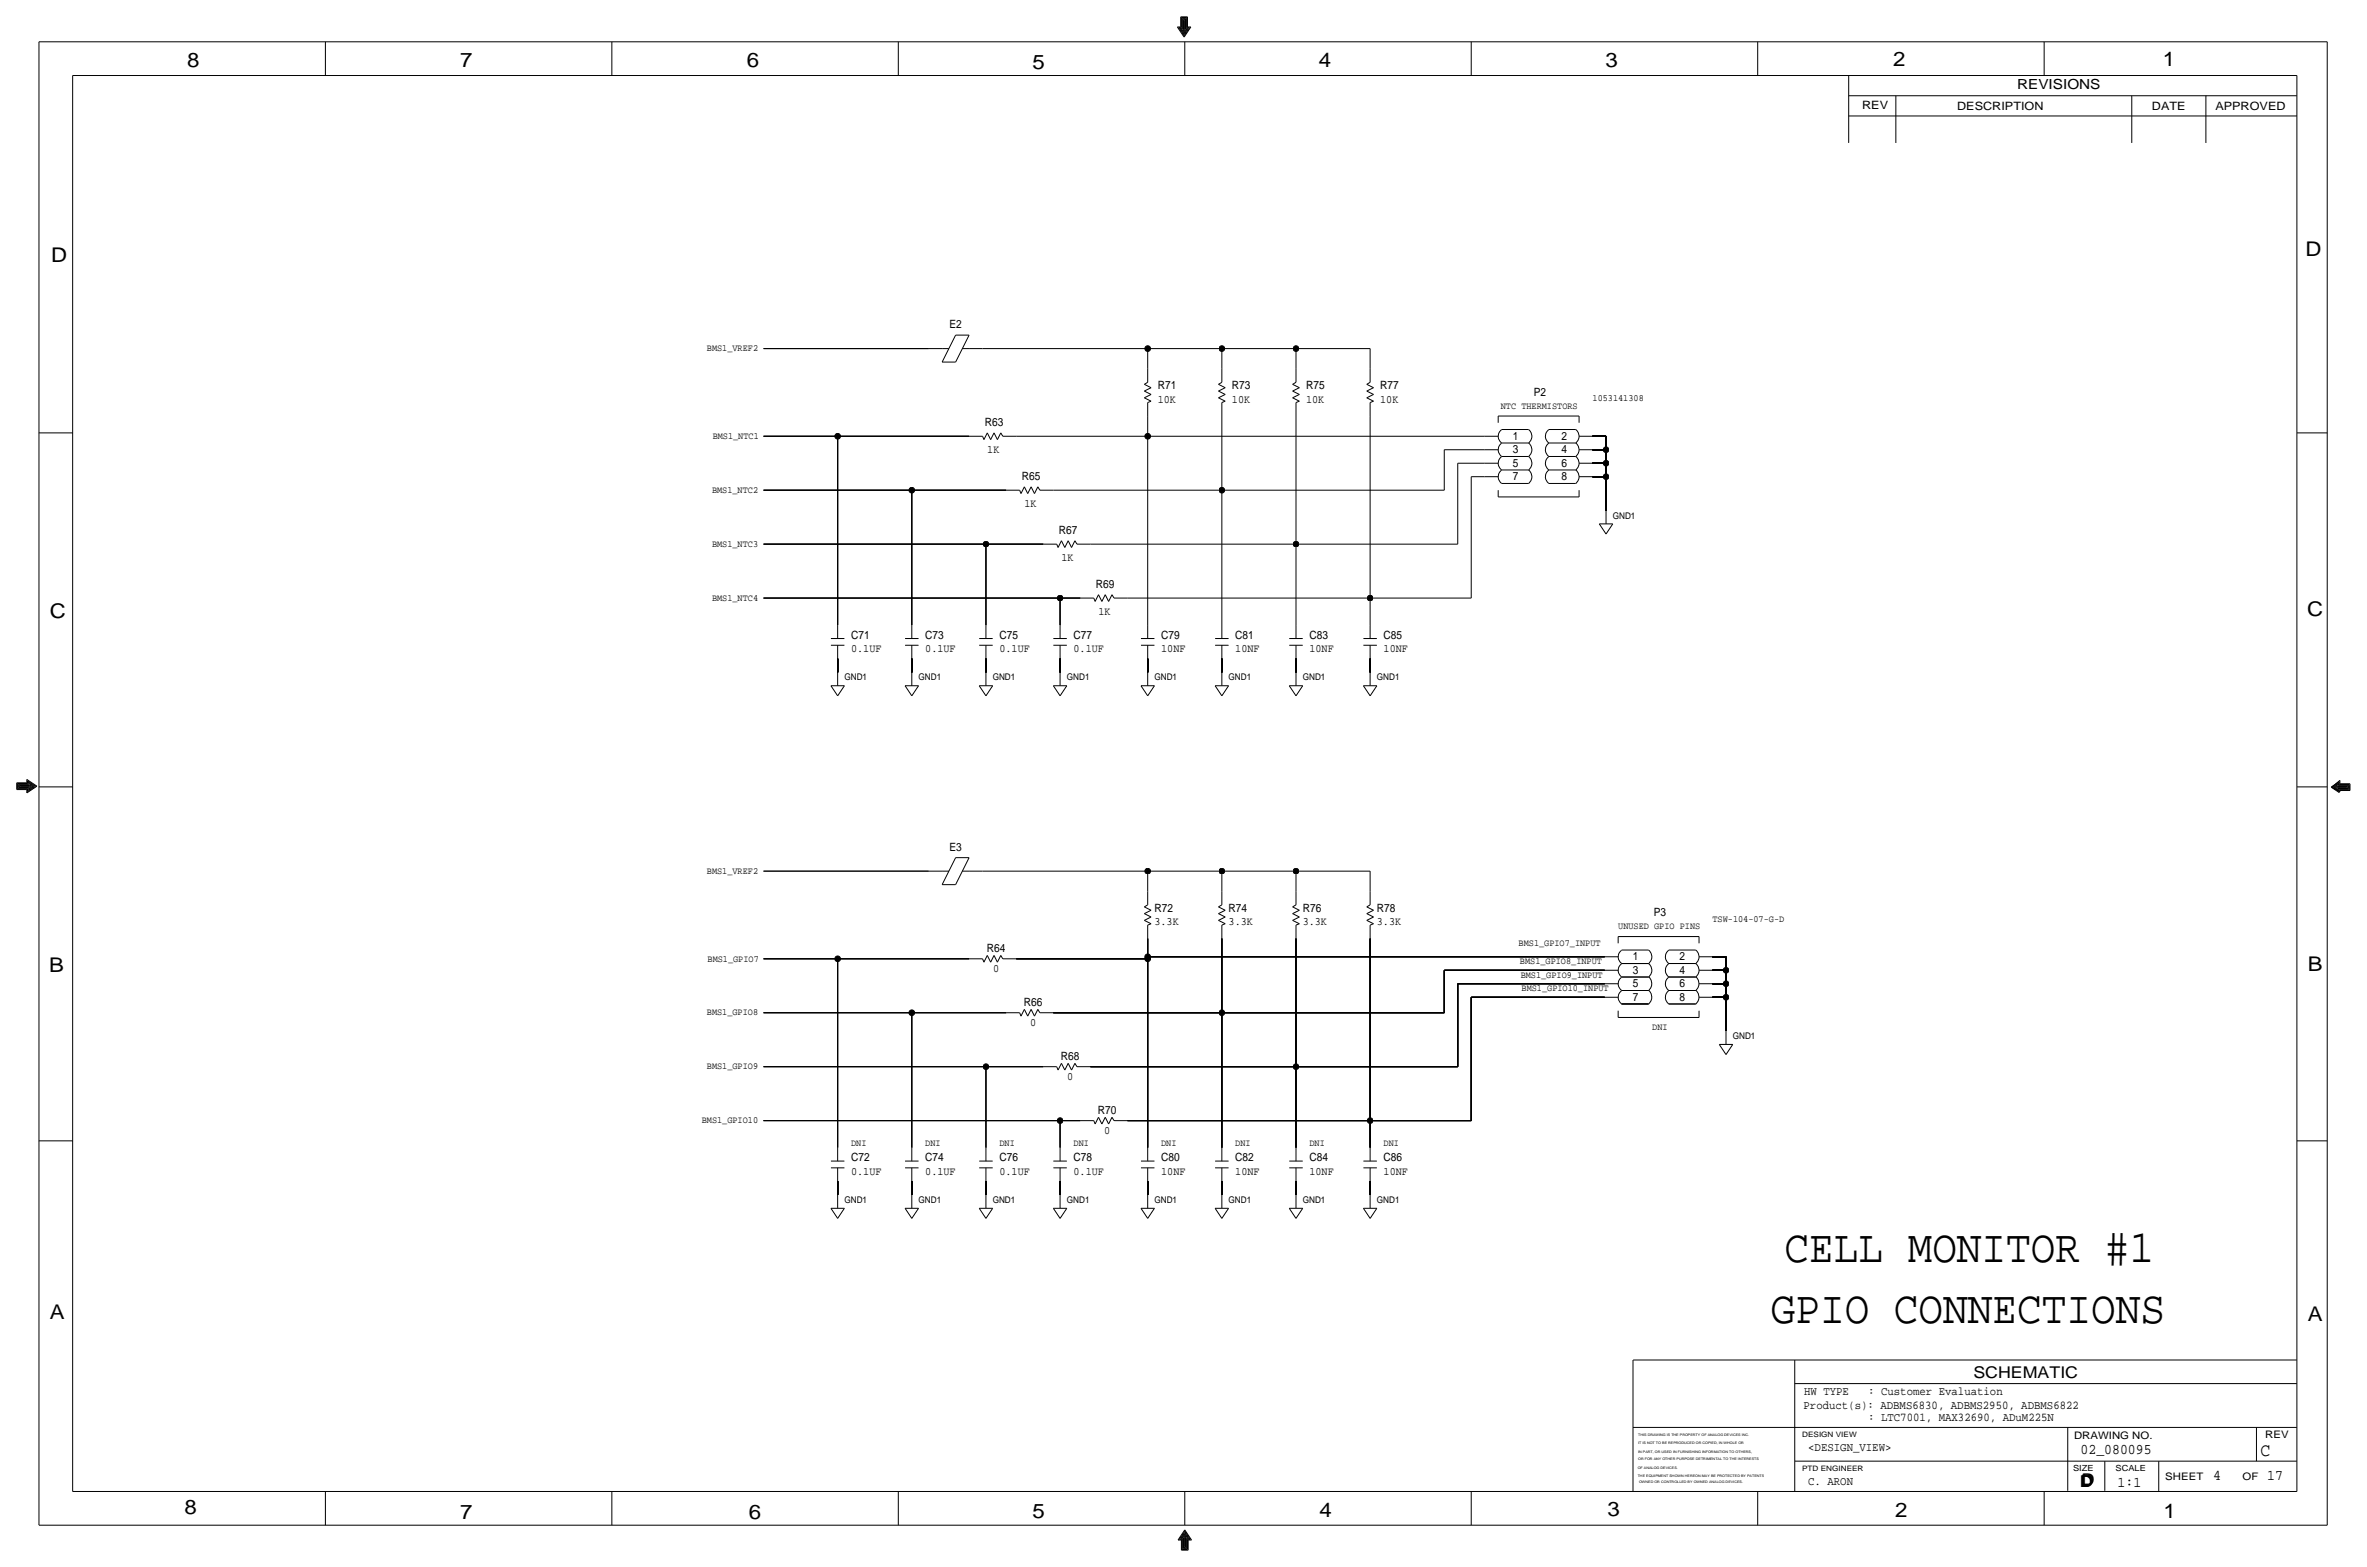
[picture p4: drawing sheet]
<svg xmlns="http://www.w3.org/2000/svg" width="892mm" height="590mm" viewBox="0 0 892 590" stroke-linecap="round" stroke-linejoin="round" font-family="sans-serif">
<defs><g id="words">
<g font-size="17.4">
<text x="672.4" y="475.5">CELL MONITOR #1</text>
<text x="667.3" y="498.3">GPIO CONNECTIONS</text>
</g>
<g font-size="7.6">
<text x="70.6" y="25.4">8</text>
<text x="173.4" y="25.4">7</text>
<text x="281.4" y="25.1">6</text>
<text x="389.1" y="26.2">5</text>
<text x="497" y="25.4">4</text>
<text x="605" y="25.1">3</text>
<text x="713.4" y="24.9">2</text>
<text x="815" y="24.9">1</text>
<text x="19.3" y="98.8">D</text>
<text x="868.9" y="96.5">D</text>
<text x="18.7" y="232.7">C</text>
<text x="869.4" y="232.2">C</text>
<text x="869.6" y="365.8">B</text>
<text x="18.5" y="366">B</text>
<text x="18.7" y="496.8">A</text>
<text x="869.6" y="497.6">A</text>
<text x="69.5" y="570.5">8</text>
<text x="173.4" y="572.3">7</text>
<text x="282.1" y="572.3">6</text>
<text x="389.1" y="571.8">5</text>
<text x="497.3" y="571.5">4</text>
<text x="605.7" y="571.2">3</text>
<text x="714.2" y="571.5">2</text>
<text x="815.3" y="572">1</text>
</g>
<text font-size="7" x="851.9" y="548.4">C</text>
<g font-size="6.1">
<text x="743.7" y="518.9">SCHEMATIC</text>
<text x="783.8" y="560.3">D</text>
<text x="784.3" y="559.8">D</text>
</g>
<g font-size="5.6">
<text x="784" y="547.9">02_080095</text>
<text x="834.1" y="557.5">4</text>
<text x="854.4" y="557.5">17</text>
<text x="798" y="560.1">1:1</text>
</g>
<text font-size="5.2" x="760.2" y="33.5">REVISIONS</text>
<g font-size="4.5">
<text x="679.9" y="525.5">HW TYPE</text>
<text x="704" y="525.5">: Customer Evaluation</text>
<text x="679.7" y="530.9">Product(s): ADBMS6830, ADBMS2950, ADBMS6822</text>
<text x="704" y="535.2">: LTC7001, MAX32690, ADuM225N</text>
<text x="681.4" y="546.6">&lt;DESIGN_VIEW&gt;</text>
<text x="681.4" y="559.3">C. ARON</text>
</g>
<g font-size="4.3">
<text x="701.8" y="41.1">REV</text>
<text x="737.6" y="41.4">DESCRIPTION</text>
<text x="811" y="41.4">DATE</text>
<text x="834.8" y="41.4">APPROVED</text>
<text x="357.8" y="123.7">E2</text>
<text x="436.3" y="146.6">R71</text>
<text x="464.3" y="146.6">R73</text>
<text x="492.2" y="146.6">R75</text>
<text x="520.1" y="146.6">R77</text>
<text x="578" y="149.1">P2</text>
<text x="436.3" y="151.6">10K</text>
<text x="464.3" y="151.6">10K</text>
<text x="492.2" y="151.6">10K</text>
<text x="520.1" y="151.6">10K</text>
<text x="371.1" y="160.5">R63</text>
<text x="570.1" y="165.6">1</text>
<text x="588.5" y="165.6">2</text>
<text x="372.1" y="170.7">1K</text>
<text x="570.1" y="170.7">3</text>
<text x="588.5" y="170.7">4</text>
<text x="570.1" y="175.8">5</text>
<text x="588.5" y="175.8">6</text>
<text x="385.1" y="180.8">R65</text>
<text x="570.1" y="180.8">7</text>
<text x="588.5" y="180.8">8</text>
<text x="386" y="191">1K</text>
<text x="399" y="201.2">R67</text>
<text x="400" y="211.3">1K</text>
<text x="413" y="221.5">R69</text>
<text x="414" y="231.6">1K</text>
<text x="320.8" y="245.6">0.1UF</text>
<text x="320.8" y="240.5">C71</text>
<text x="348.7" y="245.6">0.1UF</text>
<text x="348.7" y="240.5">C73</text>
<text x="376.6" y="240.5">C75</text>
<text x="376.6" y="245.6">0.1UF</text>
<text x="404.6" y="245.6">0.1UF</text>
<text x="404.6" y="240.5">C77</text>
<text x="437.6" y="245.6">10NF</text>
<text x="437.6" y="240.5">C79</text>
<text x="465.5" y="245.6">10NF</text>
<text x="465.5" y="240.5">C81</text>
<text x="493.5" y="240.5">C83</text>
<text x="493.5" y="245.6">10NF</text>
<text x="521.4" y="245.6">10NF</text>
<text x="521.4" y="240.5">C85</text>
<text x="357.8" y="320.5">E3</text>
<text x="435.1" y="343.4">R72</text>
<text x="463" y="343.4">R74</text>
<text x="490.9" y="343.4">R76</text>
<text x="518.9" y="343.4">R78</text>
<text x="623.2" y="345.2">P3</text>
<text x="435.1" y="348.5">3.3K</text>
<text x="463" y="348.5">3.3K</text>
<text x="490.9" y="348.5">3.3K</text>
<text x="518.9" y="348.5">3.3K</text>
<text x="371.9" y="358.6">R64</text>
<text x="615.3" y="361.7">1</text>
<text x="632.9" y="361.7">2</text>
<text x="374.2" y="366.3">0</text>
<text x="615.3" y="371.9">5</text>
<text x="615.3" y="366.8">3</text>
<text x="632.9" y="371.9">6</text>
<text x="632.9" y="366.8">4</text>
<text x="615.3" y="376.9">7</text>
<text x="632.9" y="376.9">8</text>
<text x="385.8" y="379">R66</text>
<text x="388.2" y="386.6">0</text>
<text x="399.8" y="399.3">R68</text>
<text x="402.2" y="406.9">0</text>
<text x="413.8" y="419.6">R70</text>
<text x="416.1" y="427.2">0</text>
<text x="320.8" y="437.4">C72</text>
<text x="348.7" y="437.4">C74</text>
<text x="376.6" y="437.4">C76</text>
<text x="404.6" y="437.4">C78</text>
<text x="437.6" y="437.4">C80</text>
<text x="465.5" y="437.4">C82</text>
<text x="493.5" y="437.4">C84</text>
<text x="521.4" y="437.4">C86</text>
<text x="320.8" y="442.5">0.1UF</text>
<text x="348.7" y="442.5">0.1UF</text>
<text x="376.6" y="442.5">0.1UF</text>
<text x="404.6" y="442.5">0.1UF</text>
<text x="437.6" y="442.5">10NF</text>
<text x="465.5" y="442.5">10NF</text>
<text x="493.5" y="442.5">10NF</text>
<text x="521.4" y="442.5">10NF</text>
</g>
<g font-size="3.9">
<text x="781.6" y="542.1">DRAWING NO.</text>
<text x="853.6" y="541.8">REV</text>
<text x="816" y="557.4">SHEET</text>
<text x="845.1" y="557.5">OF</text>
</g>
<g font-size="3.6">
<text x="266.4" y="132.3">BMS1_VREF2</text>
<text x="565.6" y="153.9">NTC THERMISTORS</text>
<text x="600.2" y="151.1">1053141308</text>
<text x="268.6" y="165.4">BMS1_NTC1</text>
<text x="268.3" y="185.7">BMS1_NTC2</text>
<text x="268.3" y="206">BMS1_NTC3</text>
<text x="268.3" y="226.3">BMS1_NTC4</text>
<text x="266.4" y="329.2">BMS1_VREF2</text>
<text x="645.4" y="347.2">TSW-104-07-G-D</text>
<text x="609.8" y="350">UNUSED GPIO PINS</text>
<text x="572.3" y="356.4">BMS1_GPIO7_INPUT</text>
<text x="266.6" y="362.2">BMS1_GPIO7</text>
<text x="572.8" y="363.2">BMS1_GPIO8_INPUT</text>
<text x="573.1" y="368.6">BMS1_GPIO9_INPUT</text>
<text x="573.4" y="373.4">BMS1_GPIO10_INPUT</text>
<text x="266.4" y="382.5">BMS1_GPIO8</text>
<text x="622.7" y="388.1">DNI</text>
<text x="266.4" y="402.8">BMS1_GPIO9</text>
<text x="264.5" y="423.2">BMS1_GPIO10</text>
<text x="320.8" y="431.8">DNI</text>
<text x="348.7" y="431.8">DNI</text>
<text x="376.6" y="431.8">DNI</text>
<text x="404.6" y="431.8">DNI</text>
<text x="437.6" y="431.8">DNI</text>
<text x="465.5" y="431.8">DNI</text>
<text x="493.5" y="431.8">DNI</text>
<text x="521.4" y="431.8">DNI</text>
</g>
<g font-size="3.5">
<text x="607.8" y="195.3">GND1</text>
<text x="318.2" y="256.3">GND1</text>
<text x="346.2" y="256.3">GND1</text>
<text x="374.1" y="256.3">GND1</text>
<text x="402" y="256.3">GND1</text>
<text x="435.1" y="256.3">GND1</text>
<text x="463" y="256.3">GND1</text>
<text x="490.9" y="256.3">GND1</text>
<text x="518.9" y="256.3">GND1</text>
<text x="653" y="391.4">GND1</text>
<text x="318.2" y="453.1">GND1</text>
<text x="346.2" y="453.1">GND1</text>
<text x="374.1" y="453.1">GND1</text>
<text x="402" y="453.1">GND1</text>
<text x="435.1" y="453.1">GND1</text>
<text x="463" y="453.1">GND1</text>
<text x="490.9" y="453.1">GND1</text>
<text x="518.9" y="453.1">GND1</text>
</g>
<g font-size="3.2">
<text x="781.3" y="554">SIZE</text>
<text x="797.3" y="554">SCALE</text>
</g>
<g font-size="2.8">
<text x="679.1" y="541.3">DESIGN VIEW</text>
<text x="679.1" y="554">PTD ENGINEER</text>
</g>
<g font-size="1.3">
<text x="617.3" y="543.9">IT IS NOT TO BE REPRODUCED OR COPIED, IN WHOLE OR</text>
<text x="617.3" y="541.1">THIS DRAWING IS THE PROPERTY OF ANALOG DEVICES INC.</text>
<text x="617.3" y="550">OR FOR ANY OTHER PURPOSE DETRIMENTAL TO THE INTERESTS</text>
<text x="617.3" y="547.2">IN PART, OR USED IN FURNISHING INFORMATION TO OTHERS,</text>
<text x="617.2" y="553.2">OF ANALOG DEVICES.</text>
<text x="617.2" y="556.3">THE EQUIPMENT SHOWN HEREON MAY BE PROTECTED BY PATENTS</text>
<text x="617.7" y="558.8">OWNED OR CONTROLLED BY OWNED ANALOG DEVICES.</text>
</g>
</g></defs>
<!-- layer: Nets -->
<g fill="none" stroke="#000" stroke-width=".38">
<path d="M287.7 131.3h62.3zM370.3 131.3h62.2zM432.5 131.3v7.6zM432.5 131.3h28zM460.5 131.3v7.6zM460.5 131.3h27.9zM488.4 131.3v7.6zM488.4 131.3h27.9zM516.3 131.3v7.6zM432.5 156.7v7.6zM460.5 156.7v28zM488.4 156.7v48.3z"/>
<path d="M516.3 156.7v68.6zM287.7 164.3h28zM315.7 164.3v71.2zM315.7 164.3h49.5zM383 164.3h49.5zM432.5 164.3v71.2zM432.5 164.3h127zM544.3 169.4v15.3zM544.3 169.4h15.2zM549.4 174.5v30.5zM549.4 174.5h10.1zM554.4 179.6v45.7z"/>
<path d="M554.4 179.6h5.1zM600.2 179.6h5zM600.2 174.5h5zM600.2 169.4h5zM600.2 164.3h5zM605.2 179.6v12.7zM605.2 174.5v5.1zM605.2 169.4v5.1zM605.2 164.3v5.1zM287.7 184.7h55.9zM343.6 184.7v50.8zM343.6 184.7h35.6z"/>
<path d="M397 184.7h63.5zM460.5 184.7v50.8zM460.5 184.7h83.8zM287.7 205h83.9zM371.6 205v30.5zM371.6 205h21.5zM410.9 205h77.5zM488.4 205v30.5zM488.4 205h61zM287.7 225.3h111.8zM399.5 225.3v10.2zM399.5 225.3h7.6z"/>
<path d="M424.9 225.3h91.4zM516.3 225.3v10.2zM516.3 225.3h38.1zM315.7 248.2v5zM343.6 248.2v5zM371.6 248.2v5zM399.5 248.2v5zM432.5 248.2v5zM460.5 248.2v5zM488.4 248.2v5zM516.3 248.2v5zM287.7 328.2h62.3z"/>
<path d="M370.3 328.2h62.2zM432.5 328.2v7.6zM432.5 328.2h28zM460.5 328.2v7.6zM460.5 328.2h27.9zM488.4 328.2v7.6zM488.4 328.2h27.9zM516.3 328.2v7.6zM432.5 353.6v6.8zM460.5 353.6v27.9zM488.4 353.6v48.2zM516.3 353.6v68.5z"/>
<path d="M287.7 361.2h28zM315.7 361.2v71.1zM315.7 361.2h49.5zM383 361.2h49.5zM432.5 361.2v71.1zM432.5 360.4v.8zM432.5 360.4h172.2zM544.3 365.5h60.4zM544.3 365.5v16zM549.4 370.6h55.3zM549.4 370.6v31.2zM554.4 375.7h50.3z"/>
<path d="M554.4 375.7v46.4zM645.4 375.7h5zM645.4 370.6h5zM645.4 365.5h5zM645.4 360.4h5zM650.4 375.7v12.7zM650.4 370.6v5.1zM650.4 365.5v5.1zM650.4 360.4v5.1zM287.7 381.5h55.9zM343.6 381.5v50.8zM343.6 381.5h35.6z"/>
<path d="M397 381.5h63.5zM460.5 381.5v50.8zM460.5 381.5h83.8zM287.7 401.8h83.9zM371.6 401.8v30.5zM371.6 401.8h21.5zM410.9 401.8h77.5zM488.4 401.8v30.5zM488.4 401.8h61zM287.7 422.1h111.8zM399.5 422.1v10.2zM399.5 422.1h7.6z"/>
<path d="M424.9 422.1h91.4zM516.3 422.1v10.2zM516.3 422.1h38.1zM315.7 445v5.1zM343.6 445v5.1zM371.6 445v5.1zM399.5 445v5.1zM432.5 445v5.1zM460.5 445v5.1zM488.4 445v5.1zM516.3 445v5.1z"/>
</g>
<g fill="#000" stroke="#000" stroke-width=".38">
<circle cx="432.5" cy="131.3" r="1.07"/>
<circle cx="460.5" cy="131.3" r="1.07"/>
<circle cx="488.4" cy="131.3" r="1.07"/>
<circle cx="315.7" cy="164.3" r="1.07"/>
<circle cx="432.5" cy="164.3" r="1.07"/>
<circle cx="605.2" cy="174.5" r="1.07"/>
<circle cx="605.2" cy="169.4" r="1.07"/>
<circle cx="605.2" cy="179.6" r="1.07"/>
<circle cx="343.6" cy="184.7" r="1.07"/>
<circle cx="460.5" cy="184.7" r="1.07"/>
<circle cx="371.6" cy="205" r="1.07"/>
<circle cx="488.4" cy="205" r="1.07"/>
<circle cx="399.5" cy="225.3" r="1.07"/>
<circle cx="516.3" cy="225.3" r="1.07"/>
<circle cx="432.5" cy="328.2" r="1.07"/>
<circle cx="460.5" cy="328.2" r="1.07"/>
<circle cx="488.4" cy="328.2" r="1.07"/>
<circle cx="315.7" cy="361.2" r="1.07"/>
<circle cx="432.5" cy="361.2" r="1.07"/>
<circle cx="432.5" cy="360.4" r="1.07"/>
<circle cx="650.4" cy="375.7" r="1.07"/>
<circle cx="650.4" cy="365.5" r="1.07"/>
<circle cx="650.4" cy="370.6" r="1.07"/>
<circle cx="343.6" cy="381.5" r="1.07"/>
<circle cx="460.5" cy="381.5" r="1.07"/>
<circle cx="371.6" cy="401.8" r="1.07"/>
<circle cx="488.4" cy="401.8" r="1.07"/>
<circle cx="399.5" cy="422.1" r="1.07"/>
<circle cx="516.3" cy="422.1" r="1.07"/>
</g>
<!-- layer: Components -->
<g fill="none" stroke="#000" stroke-width=".38">
<path d="M350 131.3h5zM355 131.3h2.6zM355 136.4h5.1zM360.1 126.2l-5.1 10.2zM360.1 126.2h5.1zM362.7 131.3h2.5zM365.2 131.3h5.1zM365.2 126.2l-5.1 10.2zM432.5 138.9v5.1zM460.5 138.9v5.1zM488.4 138.9v5.1zM516.3 138.9v5.1z"/>
<path d="M431.2 144.8l1.3-.8zM431.2 144.8l2.6 1.2zM431.2 147.3l2.6-1.3zM431.2 147.3l2.6 1.3zM431.2 149.9l2.6-1.3zM431.2 149.9l2.6 1.2zM432.5 151.6v5.1zM432.5 151.6l1.3-.5zM459.2 144.8l1.3-.8zM459.2 144.8l2.5 1.2zM459.2 147.3l2.5-1.3zM459.2 147.3l2.5 1.3z"/>
<path d="M459.2 149.9l2.5-1.3zM459.2 149.9l2.5 1.2zM460.5 151.6v5.1zM460.5 151.6l1.2-.5zM487.1 144.8l1.3-.8zM487.1 144.8l2.6 1.2zM487.1 147.3l2.6-1.3zM487.1 147.3l2.6 1.3zM487.1 149.9l2.6-1.3zM487.1 149.9l2.6 1.2zM488.4 151.6v5.1zM488.4 151.6l1.3-.5z"/>
<path d="M515.1 144.8l1.2-.8zM515.1 144.8l2.5 1.2zM515.1 147.3l2.5-1.3zM515.1 147.3l2.5 1.3zM515.1 149.9l2.5-1.3zM515.1 149.9l2.5 1.2zM516.3 151.6v5.1zM516.3 151.6l1.3-.5zM564.6 156.7h30.5zM564.6 156.7v2.6zM595.1 156.7v2.6zM365.2 164.3h5.1z"/>
<path d="M370.3 164.3l.5 1.3zM372.1 163.1l1.2 2.5zM372.1 163.1l-1.3 2.5zM374.6 163.1l1.3 2.5zM374.6 163.1l-1.3 2.5zM377.1 163.1l.8 1.2zM377.1 163.1l-1.2 2.5zM377.9 164.3h5.1zM559.5 179.6h5.1zM559.5 174.5h5.1zM559.5 169.4h5.1zM559.5 164.3h5.1z"/>
<path d="M565.9 177h10.1zM565.9 172h10.1zM565.9 166.9h10.1zM565.9 161.8h10.1zM565.9 177.1a3.1 3.1 0 0 0 0 5M565.9 172a3.1 3.1 0 0 0 0 5M565.9 166.9a3.1 3.1 0 0 0 0 5.1M565.9 161.8a3.1 3.1 0 0 0 0 5.1M576 177a3.2 3.2 0 0 1 0 5.2M576 172a3.2 3.2 0 0 1 0 5.1M576 166.9a3.2 3.2 0 0 1 0 5.1M576 161.8a3.2 3.2 0 0 1 0 5.1"/>
<path d="M583.6 177h10.2zM583.6 172h10.2zM583.6 166.9h10.2zM583.6 161.8h10.2zM583.6 177.1a3.1 3.1 0 0 0 0 5M583.6 172a3.1 3.1 0 0 0 0 5M583.6 166.9a3.1 3.1 0 0 0 0 5.1M583.6 161.8a3.1 3.1 0 0 0 0 5.1M593.8 177a3.2 3.2 0 0 1 0 5.2M593.8 172a3.2 3.2 0 0 1 0 5.1M593.8 166.9a3.2 3.2 0 0 1 0 5.1M593.8 161.8a3.2 3.2 0 0 1 0 5.1"/>
<path d="M595.1 179.6h5.1zM595.1 174.5h5.1zM595.1 169.4h5.1zM595.1 164.3h5.1zM379.2 184.7h5.1zM384.3 184.7l.5 1.2zM386 183.4l1.3 2.5zM386 183.4l-1.2 2.5zM388.6 183.4l1.2 2.5zM388.6 183.4l-1.3 2.5zM391.1 183.4l.8 1.3zM391.1 183.4l-1.3 2.5z"/>
<path d="M391.9 184.7h5.1zM564.6 187.2h30.5zM564.6 184.7v2.5zM565.9 182.1h10.1zM583.6 182.1h10.2zM595.1 184.7v2.5zM602.7 197.4l2.5 3.8zM602.7 197.4h5.1zM605.2 192.3v5.1zM607.8 197.4l-2.6 3.8zM393.1 205h5.1zM398.2 205l.5 1.2z"/>
<path d="M400 203.7l1.3 2.5zM400 203.7l-1.3 2.5zM402.5 203.7l1.3 2.5zM402.5 203.7l-1.2 2.5zM405.1 203.7l.7 1.3zM405.1 203.7l-1.3 2.5zM405.8 205h5.1zM315.7 235.5v5zM343.6 235.5v5zM371.6 235.5v5zM399.5 235.5v5zM407.1 225.3h5.1z"/>
<path d="M412.2 225.3l.5 1.3zM414 224l1.2 2.6zM414 224l-1.3 2.6zM416.5 224l1.3 2.6zM416.5 224l-1.3 2.6zM419 224l.8 1.3zM419 224l-1.2 2.6zM419.8 225.3h5.1zM432.5 235.5v5zM460.5 235.5v5zM488.4 235.5v5zM516.3 235.5v5z"/>
<path d="M313.1 240.5h5.1zM313.1 243.1h5.1zM313.1 258.3l2.6 3.8zM313.1 258.3h5.1zM315.7 243.1v5.1zM315.7 253.2v5.1zM318.2 258.3l-2.5 3.8zM341.1 258.3l2.5 3.8zM341.1 258.3h5.1zM341.1 240.5h5.1zM341.1 243.1h5.1zM343.6 253.2v5.1z"/>
<path d="M343.6 243.1v5.1zM346.2 258.3l-2.6 3.8zM369 258.3l2.6 3.8zM369 258.3h5.1zM369 240.5h5.1zM369 243.1h5.1zM371.6 253.2v5.1zM371.6 243.1v5.1zM374.1 258.3l-2.5 3.8zM397 258.3l2.5 3.8zM397 258.3h5zM397 240.5h5z"/>
<path d="M397 243.1h5zM399.5 253.2v5.1zM399.5 243.1v5.1zM402 258.3l-2.5 3.8zM430 258.3l2.5 3.8zM430 258.3h5.1zM430 240.5h5.1zM430 243.1h5.1zM432.5 253.2v5.1zM432.5 243.1v5.1zM435.1 258.3l-2.6 3.8zM457.9 258.3l2.6 3.8z"/>
<path d="M457.9 258.3h5.1zM457.9 240.5h5.1zM457.9 243.1h5.1zM460.5 253.2v5.1zM460.5 243.1v5.1zM463 258.3l-2.5 3.8zM485.9 258.3l2.5 3.8zM485.9 258.3h5zM485.9 240.5h5zM485.9 243.1h5zM488.4 253.2v5.1zM488.4 243.1v5.1z"/>
<path d="M490.9 258.3l-2.5 3.8zM513.8 258.3l2.5 3.8zM513.8 258.3h5.1zM513.8 240.5h5.1zM513.8 243.1h5.1zM516.3 253.2v5.1zM516.3 243.1v5.1zM518.9 258.3l-2.6 3.8zM350 328.2h5zM355 328.2h2.6zM355 333.2h5.1zM360.1 323.1l-5.1 10.1z"/>
<path d="M360.1 323.1h5.1zM362.7 328.2h2.5zM365.2 328.2h5.1zM365.2 323.1l-5.1 10.1zM432.5 335.8v5.1zM460.5 335.8v5.1zM488.4 335.8v5.1zM516.3 335.8v5.1zM372.1 359.9l1.2 2.6zM372.1 359.9l-1.3 2.6zM374.6 359.9l1.3 2.6zM374.6 359.9l-1.3 2.6z"/>
<path d="M377.1 359.9l.8 1.3zM377.1 359.9l-1.2 2.6zM431.2 341.6l1.3-.7zM431.2 341.6l2.6 1.3zM431.2 344.2l2.6-1.3zM431.2 344.2l2.6 1.2zM431.2 346.7l2.6-1.3zM431.2 346.7l2.6 1.3zM432.5 348.5v5.1zM432.5 348.5l1.3-.5zM459.2 341.6l1.3-.7zM459.2 341.6l2.5 1.3z"/>
<path d="M459.2 344.2l2.5-1.3zM459.2 344.2l2.5 1.2zM459.2 346.7l2.5-1.3zM459.2 346.7l2.5 1.3zM460.5 348.5v5.1zM460.5 348.5l1.2-.5zM487.1 341.6l1.3-.7zM487.1 341.6l2.6 1.3zM487.1 344.2l2.6-1.3zM487.1 344.2l2.6 1.2zM487.1 346.7l2.6-1.3zM487.1 346.7l2.6 1.3z"/>
<path d="M488.4 348.5v5.1zM488.4 348.5l1.3-.5zM515.1 341.6l1.2-.7zM515.1 341.6l2.5 1.3zM515.1 344.2l2.5-1.3zM515.1 344.2l2.5 1.2zM515.1 346.7l2.5-1.3zM515.1 346.7l2.5 1.3zM516.3 348.5v5.1zM516.3 348.5l1.3-.5zM609.8 352.8h30.5zM609.8 352.8v2.5z"/>
<path d="M611.1 357.9h10.1zM611.1 358a3 3 0 0 0 0 4.9M621.2 357.9a3.2 3.2 0 0 1 0 5.1 3.2 3.2 0 0 1 0 5.1M628.9 357.9h10.1zM628.9 357.9a3.3 3.3 0 0 0-.1 5.2 3.3 3.3 0 0 0 0 5.1 3.1 3.1 0 0 0 .1 4.9M639 357.9a3.2 3.2 0 0 1 0 5.1 3.2 3.2 0 0 1 0 5.1M640.3 352.8v2.5zM365.2 361.2h5.1zM370.3 361.2l.5 1.3zM377.9 361.2h5.1zM604.7 375.7h5.1zM604.7 370.6h5.1z"/>
<path d="M604.7 365.5h5.1zM604.7 360.4h5.1zM611.1 378.2h10.1zM611.1 363h10.1zM611.1 373.1h10.1zM611.1 368h10.1zM611.1 363.1a3 3 0 0 0 0 4.9M611.1 373.2a3 3 0 0 0 0 5M611.1 368.1a3 3 0 0 0 0 5M621.3 373.1a3.4 3.4 0 0 1-.1 5.2M621.3 368a3.4 3.4 0 0 1-.1 5.2M628.9 373.1h10.1z"/>
<path d="M628.9 378.2h10.1zM628.9 368h10.1zM628.9 363h10.1zM628.9 373.2a3.1 3.1 0 0 0 0 5M639.1 373.1a3.4 3.4 0 0 1-.1 5.2M639.1 368a3.4 3.4 0 0 1-.1 5.2M640.3 375.7h5.1zM640.3 370.6h5.1zM640.3 365.5h5.1zM640.3 360.4h5.1zM379.2 381.5h5.1zM384.3 381.5l.5 1.3z"/>
<path d="M386 380.2l1.3 2.6zM386 380.2l-1.2 2.6zM388.6 380.2l1.2 2.6zM388.6 380.2l-1.3 2.6zM391.1 380.2l.8 1.3zM391.1 380.2l-1.3 2.6zM391.9 381.5h5.1zM609.8 383.3h30.5zM609.8 380.7v2.6zM640.3 380.7v2.6zM647.9 393.4l2.5 3.9zM647.9 393.4h5.1z"/>
<path d="M650.4 388.4v5zM653 393.4l-2.6 3.9zM393.1 401.8h5.1zM398.2 401.8l.5 1.3zM400 400.6l1.3 2.5zM400 400.6l-1.3 2.5zM402.5 400.6l1.3 2.5zM402.5 400.6l-1.2 2.5zM405.1 400.6l.7 1.2zM405.1 400.6l-1.3 2.5zM405.8 401.8h5.1zM313.1 437.4h5.1z"/>
<path d="M313.1 439.9h5.1zM315.7 439.9v5.1zM315.7 432.3v5.1zM341.1 437.4h5.1zM341.1 439.9h5.1zM343.6 439.9v5.1zM343.6 432.3v5.1zM369 437.4h5.1zM369 439.9h5.1zM371.6 439.9v5.1zM371.6 432.3v5.1zM397 437.4h5z"/>
<path d="M397 439.9h5zM399.5 439.9v5.1zM399.5 432.3v5.1zM407.1 422.1h5.1zM412.2 422.1l.5 1.3zM414 420.9l1.2 2.5zM414 420.9l-1.3 2.5zM416.5 420.9l1.3 2.5zM416.5 420.9l-1.3 2.5zM419 420.9l.8 1.2zM419 420.9l-1.2 2.5zM419.8 422.1h5.1z"/>
<path d="M430 437.4h5.1zM430 439.9h5.1zM432.5 439.9v5.1zM432.5 432.3v5.1zM457.9 437.4h5.1zM457.9 439.9h5.1zM460.5 439.9v5.1zM460.5 432.3v5.1zM485.9 437.4h5zM485.9 439.9h5zM488.4 439.9v5.1zM488.4 432.3v5.1z"/>
<path d="M513.8 437.4h5.1zM513.8 439.9h5.1zM516.3 439.9v5.1zM516.3 432.3v5.1zM313.1 455.2l2.6 3.8zM313.1 455.2h5.1zM315.7 450.1v5.1zM318.2 455.2l-2.5 3.8zM341.1 455.2l2.5 3.8zM341.1 455.2h5.1zM343.6 450.1v5.1zM346.2 455.2l-2.6 3.8z"/>
<path d="M369 455.2l2.6 3.8zM369 455.2h5.1zM371.6 450.1v5.1zM374.1 455.2l-2.5 3.8zM397 455.2l2.5 3.8zM397 455.2h5zM399.5 450.1v5.1zM402 455.2l-2.5 3.8zM430 455.2l2.5 3.8zM430 455.2h5.1zM432.5 450.1v5.1zM435.1 455.2l-2.6 3.8z"/>
<path d="M457.9 455.2l2.6 3.8zM457.9 455.2h5.1zM460.5 450.1v5.1zM463 455.2l-2.5 3.8zM485.9 455.2l2.5 3.8zM485.9 455.2h5zM488.4 450.1v5.1zM490.9 455.2l-2.5 3.8zM513.8 455.2l2.5 3.8zM513.8 455.2h5.1zM516.3 450.1v5.1zM518.9 455.2l-2.6 3.8z"/>
</g>
<!-- layer: Page Border and Title Block -->
<g fill="none" stroke="#000" stroke-width=".38">
<path d="M14.7 15.7v558.8zM14.7 15.7h862.3zM122.6 15.7v12.7zM230.6 15.7v12.7zM338.5 15.7v12.7zM443.7 10.2h1.3zM443.7 10.2l2.5 3.8zM444.2 10.4h1zM444.2 10.4l2 3.1zM444.7 10.7h.8zM444.7 10.7l1.5 2.3zM445 6.4h2.5z"/>
<path d="M445 6.4v3.8zM445.2 10.9l1 1.5zM445.2 10.9h.5zM445.2 6.6h2zM445.2 6.6v3.8zM445.5 6.9h1.5zM445.5 6.9v3.8zM445.7 7.1h1zM445.7 11.2h.3zM445.7 11.2l.5 .7zM445.7 7.1v3.8zM446 7.4h.5z"/>
<path d="M446 7.4v3.8zM446.2 7.6v4.1zM446.5 15.7v12.7zM446.5 11.2h.2zM446.5 7.4v3.8zM446.7 11.2l-.5 .7zM446.7 7.1v3.8zM446.7 10.9h.5zM447 6.9v3.8zM447 10.7h.8zM447.2 10.4h1.1zM447.2 10.9l-1 1.5z"/>
<path d="M447.2 6.6v3.8zM447.5 6.4v3.8zM447.5 10.2h1.3zM447.8 10.7l-1.6 2.3zM448.3 10.4l-2.1 3.1zM448.8 10.2l-2.6 3.8zM554.4 15.7v12.7zM662.4 15.7v12.7zM770.3 15.7v12.7zM877 15.7v558.8zM27.4 28.4h838.2zM27.4 28.4v533.4z"/>
<path d="M696.7 28.4v25.4zM696.7 36.1h168.9zM714.5 36.1v17.7zM803.4 36.1v17.7zM831.3 36.1v17.7zM865.6 28.4v533.4zM696.7 43.7h168.9zM14.7 163.1h12.7zM865.6 163.1h11.4zM6.3 297.4h3.8zM6.3 294.9v2.5zM6.3 294.9h3.8z"/>
<path d="M6.6 295.1h3.8zM6.6 295.1v2.1zM6.6 297.2h3.8zM6.8 295.4h3.8zM6.8 295.4v1.5zM6.8 296.9h3.8zM7.1 295.7h3.8zM7.1 295.7v1zM7.1 296.7h3.8zM7.3 295.9h3.8zM7.3 295.9v.5zM7.3 296.4h3.8z"/>
<path d="M7.6 296.2h4zM10.1 293.6l3.8 2.6zM10.1 298.7l3.8-2.5zM10.1 293.6v1.3zM10.1 297.4v1.3zM10.4 294.1l3 2.1zM10.4 298.2l3-2zM10.4 297.2v1zM10.4 294.1v1zM10.6 294.6l2.3 1.6zM10.6 297.7l2.3-1.5zM10.6 296.9v.8z"/>
<path d="M10.6 294.6v.8zM10.9 297.2l1.5-1zM10.9 295.1l1.5 1.1zM10.9 296.7v.5zM10.9 295.1v.6zM11.1 296.7l.8-.5zM11.1 295.7l.8 .5zM11.1 296.4v.3zM11.1 295.7v.2zM14.7 296.4h12.7zM865.6 296.4h11.4zM878.5 296.5l3 2.1z"/>
<path d="M878.5 296.5l3-2zM878.7 296.5l3.1-2.5zM878.7 296.5l3.1 1.8zM879 296.5l2.3 1.5zM879 296.5l2.3-1.5zM879.5 296.5l1.5 1zM879.5 296.5l1.5-1zM880 296.5l.8 .5zM880 296.5l.8-.5zM880.3 296.5h4zM880.8 296.8v.2zM880.8 296v.3z"/>
<path d="M880.8 296.8h3.8zM880.8 296.3h3.8zM881 297v.5zM881 295.5v.5zM881 297h3.8zM881 296h3.8zM881.3 297.3v.7zM881.3 295v.8zM881.3 297.3h3.8zM881.3 295.8h3.8zM881.5 297.5v1.1zM881.5 294.5v1z"/>
<path d="M881.5 297.5h3.8zM881.5 295.5h3.8zM881.8 294v1.2zM881.8 297.8v.5zM881.8 295.2h3.8zM881.8 297.8h3.8zM884.6 296.3v.5zM884.8 296v1zM885.1 295.8v1.5zM885.3 295.5v2zM885.6 295.2v2.6zM14.7 429.8h12.7z"/>
<path d="M865.6 429.8h11.4zM615.4 512.3v49.5zM615.4 512.3h250.2zM676.4 512.3v49.5zM615.4 537.7h250.2zM676.4 521.2h189.2zM779.2 537.7v23.9zM850.3 537.7v12.7zM676.4 550.4h189.2zM793.2 550.4v11.2zM813.5 550.4v11.4zM14.7 574.5h862.3z"/>
<path d="M27.4 561.8h838.2zM122.6 561.8v12.7zM230.6 561.8v12.7zM338.5 561.8v12.7zM444.4 579.9h1.1zM445 579.6h.7zM445.5 579.4h.5zM445.5 579.9v3.8zM445.7 579.6v3.8zM446 579.1h.2zM446 579.4v3.8zM446.2 579.1v3.8z"/>
<path d="M446.5 577.9l1 1.5zM446.5 577.9l-1 1.5zM446.5 578.4l.5 .7zM446.5 578.4l-.5 .7zM446.5 578.6v4.1zM446.5 577.3l-1.5 2.3zM446.5 577.3l1.5 2.3zM446.5 576.3l2.5 3.8zM446.5 576.3l-2.6 3.8zM446.5 576.8l-2.1 3.1zM446.5 576.8l2 3.1zM446.5 561.8v12.7z"/>
<path d="M446.7 579.1h.3zM446.7 579.1v3.8zM447 579.4h.5zM447 579.4v3.8zM447.2 579.6h.8zM447.2 579.6v3.8zM447.5 579.9h1zM447.5 579.9v3.8zM554.4 561.8v12.7zM662.4 561.8v12.7zM770.3 561.8v12.7zM443.9 580.1h1.3z"/>
<path d="M445.2 580.1v3.8zM445.2 583.9h2.6zM445.5 583.7h2zM445.7 583.4h1.5zM446 583.2h1zM446.2 582.9h.5zM447.8 580.1h1.2zM447.8 580.1v3.8z"/>
</g>
<use href="#words"/>
</svg>
